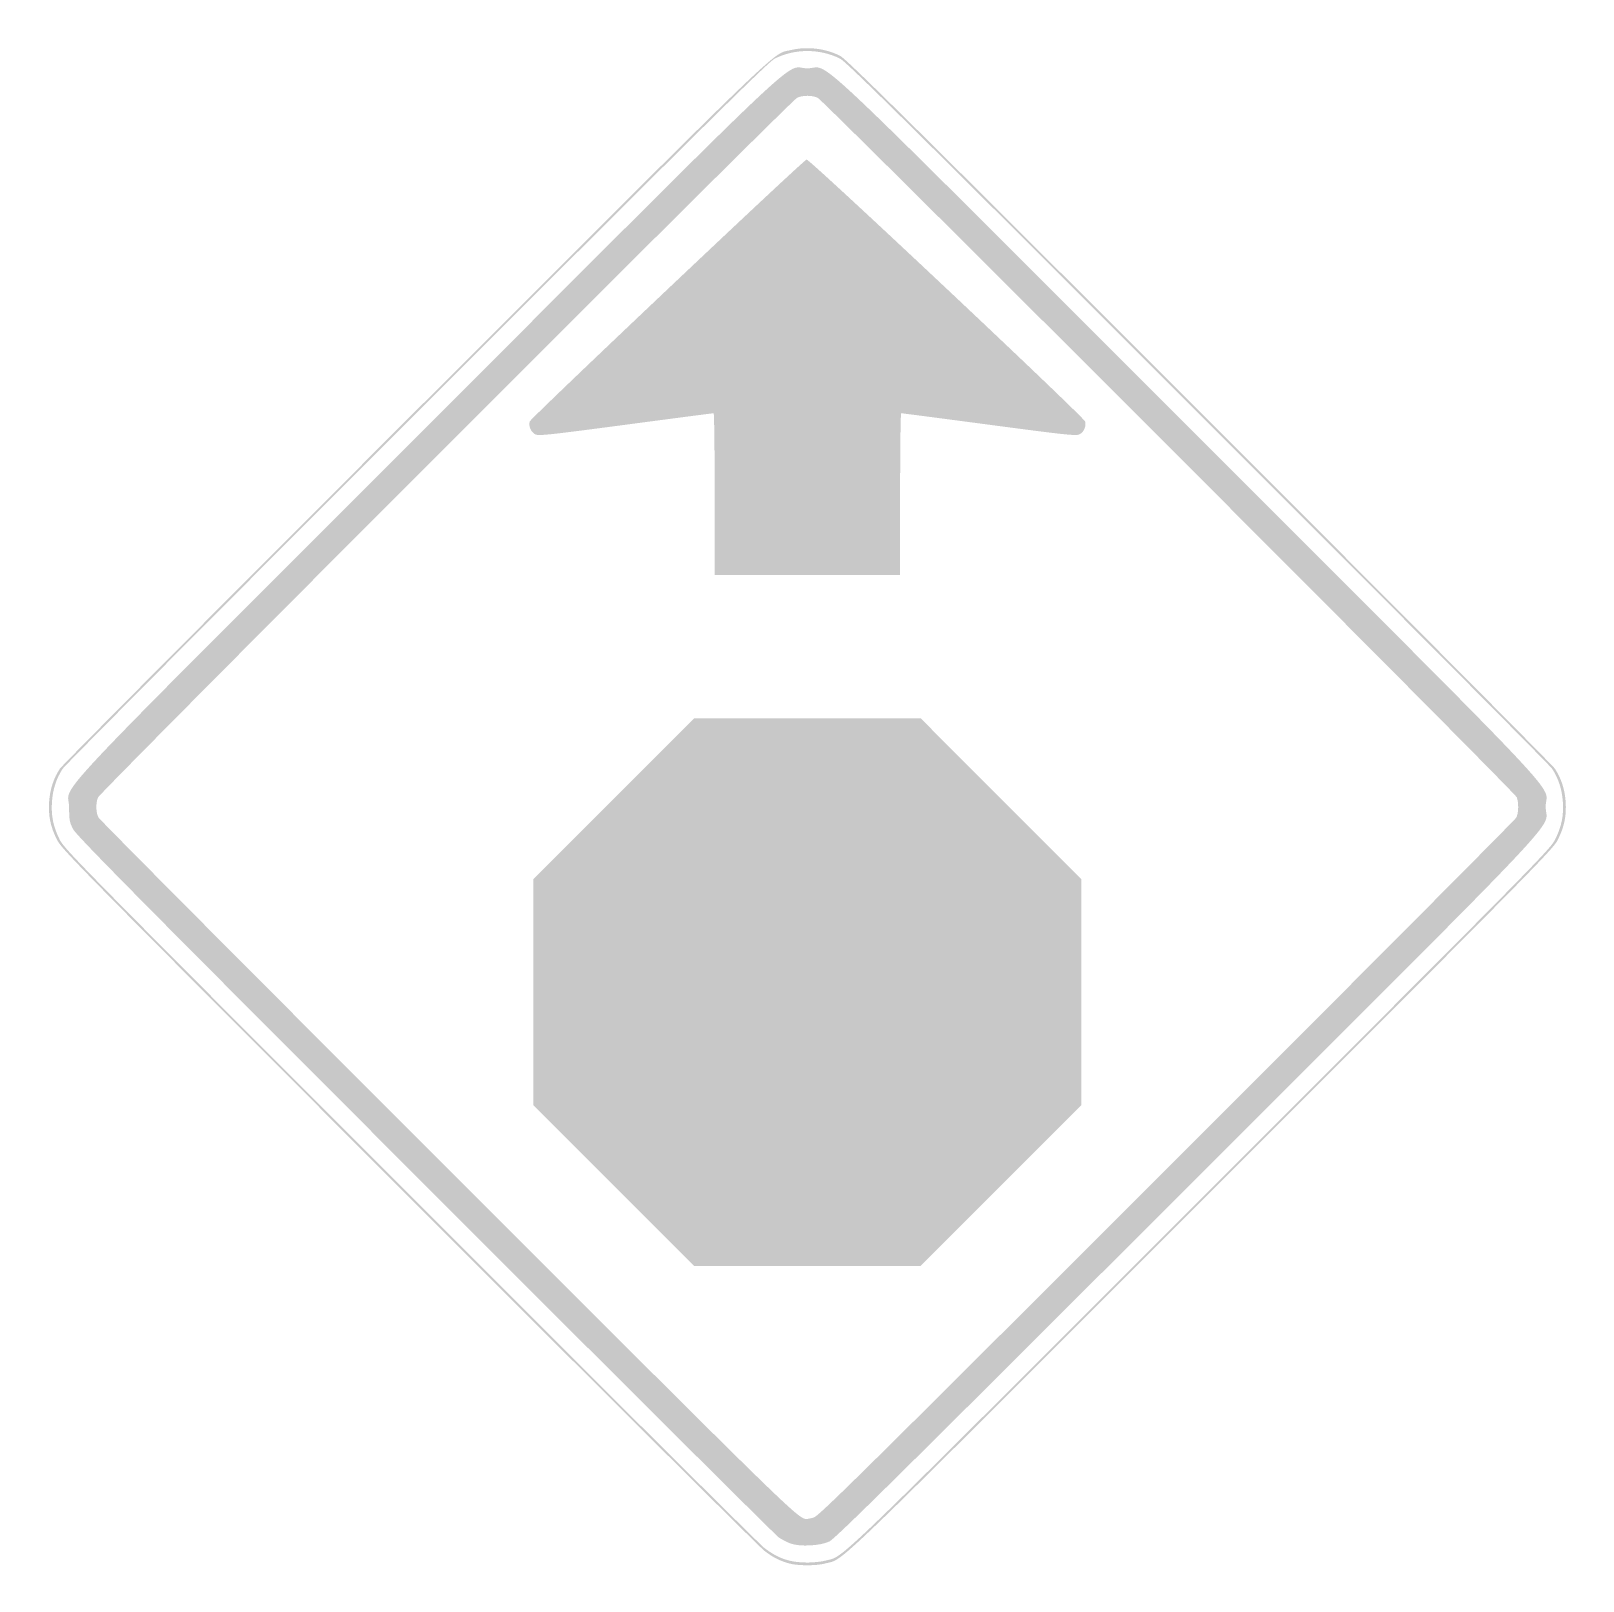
# Model space of a CAD drawing. Header units: inches. Extents: x -21.7 to 21.7, y -21.6 to 21.7.
import ezdxf

# ---------------------------------------------------------------- set-up
doc = ezdxf.new("R2010")
doc.units = ezdxf.units.IN
doc.header["$MEASUREMENT"] = 0

msp = doc.modelspace()

# ---------------------------------------------------------------- hatches: boundary and pattern name
h = msp.add_hatch(color=7)
edge = h.paths.add_edge_path()
edge.add_spline(control_points=[(-0.471, -20.6), (-0.568, -20.565), (-0.719, -20.486), (-0.805, -20.426), (-0.892, -20.365), (-5.341, -15.934), (-10.691, -10.58), (-18.701, -2.565), (-20.44, -0.806), (-20.532, -0.629), (-20.633, -0.434), (-20.644, -0.374), (-20.644, -0.02), (-20.644, 0.694), (-21.709, -0.44), (-10.635, 10.635), (0.417, 21.686), (-0.691, 20.644), (0, 20.644), (0.691, 20.644), (-0.417, 21.686), (10.635, 10.635), (21.687, -0.418), (20.644, 0.691), (20.644, -0.001), (20.644, -0.697), (21.679, 0.402), (10.598, -10.67), (2.486, -18.776), (0.772, -20.471), (0.609, -20.546), (0.349, -20.667), (-0.21, -20.695), (-0.471, -20.6)], knot_values=[0, 0, 0, 0, 1, 1, 1, 2, 2, 2, 3, 3, 3, 4, 4, 4, 5, 5, 5, 6, 6, 6, 7, 7, 7, 8, 8, 8, 9, 9, 9, 10, 10, 10, 11, 11, 11, 11], degree=3, periodic=0)
edge = h.paths.add_edge_path(flags=0)
edge.add_spline(control_points=[(0.177, -19.874), (0.314, -19.838), (1.566, -18.6), (10.049, -10.122), (15.393, -4.782), (19.79, -0.365), (19.821, -0.306), (19.887, -0.182), (19.895, 0.105), (19.836, 0.263), (19.784, 0.404), (0.457, 19.739), (0.289, 19.819), (0.13, 19.894), (-0.13, 19.894), (-0.289, 19.819), (-0.464, 19.735), (-19.784, 0.403), (-19.839, 0.255), (-19.902, 0.089), (-19.895, -0.168), (-19.824, -0.3), (-19.792, -0.362), (-15.401, -4.775), (-10.067, -10.108), (-0.344, -19.828), (-0.265, -19.906), (-0.02, -19.915), (0.002, -19.916), (0.09, -19.897), (0.177, -19.874)], knot_values=[0, 0, 0, 0, 1, 1, 1, 2, 2, 2, 3, 3, 3, 4, 4, 4, 5, 5, 5, 6, 6, 6, 7, 7, 7, 8, 8, 8, 9, 9, 9, 10, 10, 10, 10], degree=3, periodic=0)
h = msp.add_hatch(color=7)
edge = h.paths.add_edge_path()
edge.add_spline(control_points=[(-0.511, -21.157), (-0.791, -21.077), (-0.951, -20.995), (-1.201, -20.806), (-1.329, -20.708), (-5.802, -16.257), (-11.142, -10.913), (-20.492, -1.556), (-20.855, -1.188), (-20.989, -0.914), (-21.169, -0.548), (-21.228, -0.256), (-21.203, 0.137), (-21.18, 0.485), (-21.077, 0.8), (-20.9, 1.065), (-20.836, 1.16), (-16.36, 5.66), (-10.952, 11.065), (-0.384, 21.627), (-1.01, 21.025), (-0.462, 21.154), (-0.005, 21.262), (0.49, 21.204), (0.914, 20.994), (1.082, 20.91), (2.905, 19.108), (10.952, 11.065), (16.36, 5.66), (20.836, 1.16), (20.9, 1.065), (21.077, 0.8), (21.18, 0.485), (21.203, 0.137), (21.228, -0.256), (21.169, -0.548), (20.989, -0.914), (20.855, -1.188), (20.496, -1.552), (11.024, -11.022), (0.397, -21.647), (1.061, -21.008), (0.496, -21.159), (0.246, -21.225), (-0.276, -21.225), (-0.511, -21.157)], knot_values=[0, 0, 0, 0, 1, 1, 1, 2, 2, 2, 3, 3, 3, 4, 4, 4, 5, 5, 5, 6, 6, 6, 7, 7, 7, 8, 8, 8, 9, 9, 9, 10, 10, 10, 11, 11, 11, 12, 12, 12, 13, 13, 13, 14, 14, 14, 15, 15, 15, 15], degree=3, periodic=0)
edge = h.paths.add_edge_path(flags=0)
edge.add_spline(control_points=[(0.496, -21.08), (1.061, -20.93), (0.401, -21.565), (10.985, -10.983), (20.418, -1.551), (20.776, -1.188), (20.911, -0.914), (21.09, -0.548), (21.15, -0.256), (21.124, 0.137), (21.101, 0.485), (20.999, 0.8), (20.821, 1.065), (20.758, 1.16), (16.299, 5.642), (10.913, 11.025), (2.898, 19.036), (1.082, 20.832), (0.914, 20.915), (0.345, 21.198), (-0.345, 21.198), (-0.914, 20.915), (-1.082, 20.832), (-2.898, 19.036), (-10.913, 11.025), (-16.299, 5.642), (-20.758, 1.16), (-20.821, 1.065), (-20.999, 0.8), (-21.101, 0.485), (-21.124, 0.137), (-21.15, -0.256), (-21.09, -0.548), (-20.911, -0.914), (-20.776, -1.188), (-20.415, -1.555), (-11.103, -10.874), (-5.785, -16.196), (-1.329, -20.63), (-1.201, -20.727), (-0.813, -21.021), (-0.5, -21.128), (-0.02, -21.132), (0.153, -21.133), (0.385, -21.11), (0.496, -21.08)], knot_values=[0, 0, 0, 0, 1, 1, 1, 2, 2, 2, 3, 3, 3, 4, 4, 4, 5, 5, 5, 6, 6, 6, 7, 7, 7, 8, 8, 8, 9, 9, 9, 10, 10, 10, 11, 11, 11, 12, 12, 12, 13, 13, 13, 14, 14, 14, 15, 15, 15, 15], degree=3, periodic=0)
h = msp.add_hatch(color=7)
edge = h.paths.add_edge_path()
edge.add_spline(control_points=[(-2.593, 8.741), (-2.593, 9.983), (-2.606, 11), (-2.622, 11.001), (-2.638, 11.001), (-3.746, 10.857), (-5.083, 10.679), (-7.29, 10.387), (-7.523, 10.362), (-7.616, 10.414), (-7.735, 10.481), (-7.8, 10.634), (-7.766, 10.769), (-7.743, 10.857), (-0.143, 18.048), (-0.023, 18.094), (0.049, 18.122), (7.735, 10.893), (7.766, 10.769), (7.8, 10.634), (7.735, 10.481), (7.616, 10.414), (7.523, 10.362), (7.29, 10.387), (5.083, 10.679), (3.746, 10.857), (2.638, 11.001), (2.622, 11.001), (2.606, 11), (2.593, 9.983), (2.593, 8.741)], knot_values=[0, 0, 0, 0, 1, 1, 1, 2, 2, 2, 3, 3, 3, 4, 4, 4, 5, 5, 5, 6, 6, 6, 7, 7, 7, 8, 8, 8, 9, 9, 9, 10, 10, 10, 10], degree=3, periodic=0)
edge.add_line((2.593, 8.741), (2.593, 6.482))
edge.add_line((2.593, 6.482), (0, 6.482))
edge.add_line((0, 6.482), (-2.593, 6.482))
edge.add_line((-2.593, 6.482), (-2.593, 8.741))
msp.add_hatch(color=7).paths.add_polyline_path([(-5.411, -10.597), (-7.66, -8.348), (-7.66, -5.185), (-7.66, -2.023), (-5.411, 0.226), (-3.162, 2.475), (0, 2.475), (3.163, 2.475), (5.411, 0.226), (7.66, -2.023), (7.66, -5.186), (7.66, -8.348), (5.411, -10.597), (3.162, -12.846), (0, -12.846), (-3.163, -12.846), (-5.411, -10.597)])

doc.saveas('drawing.dxf')
